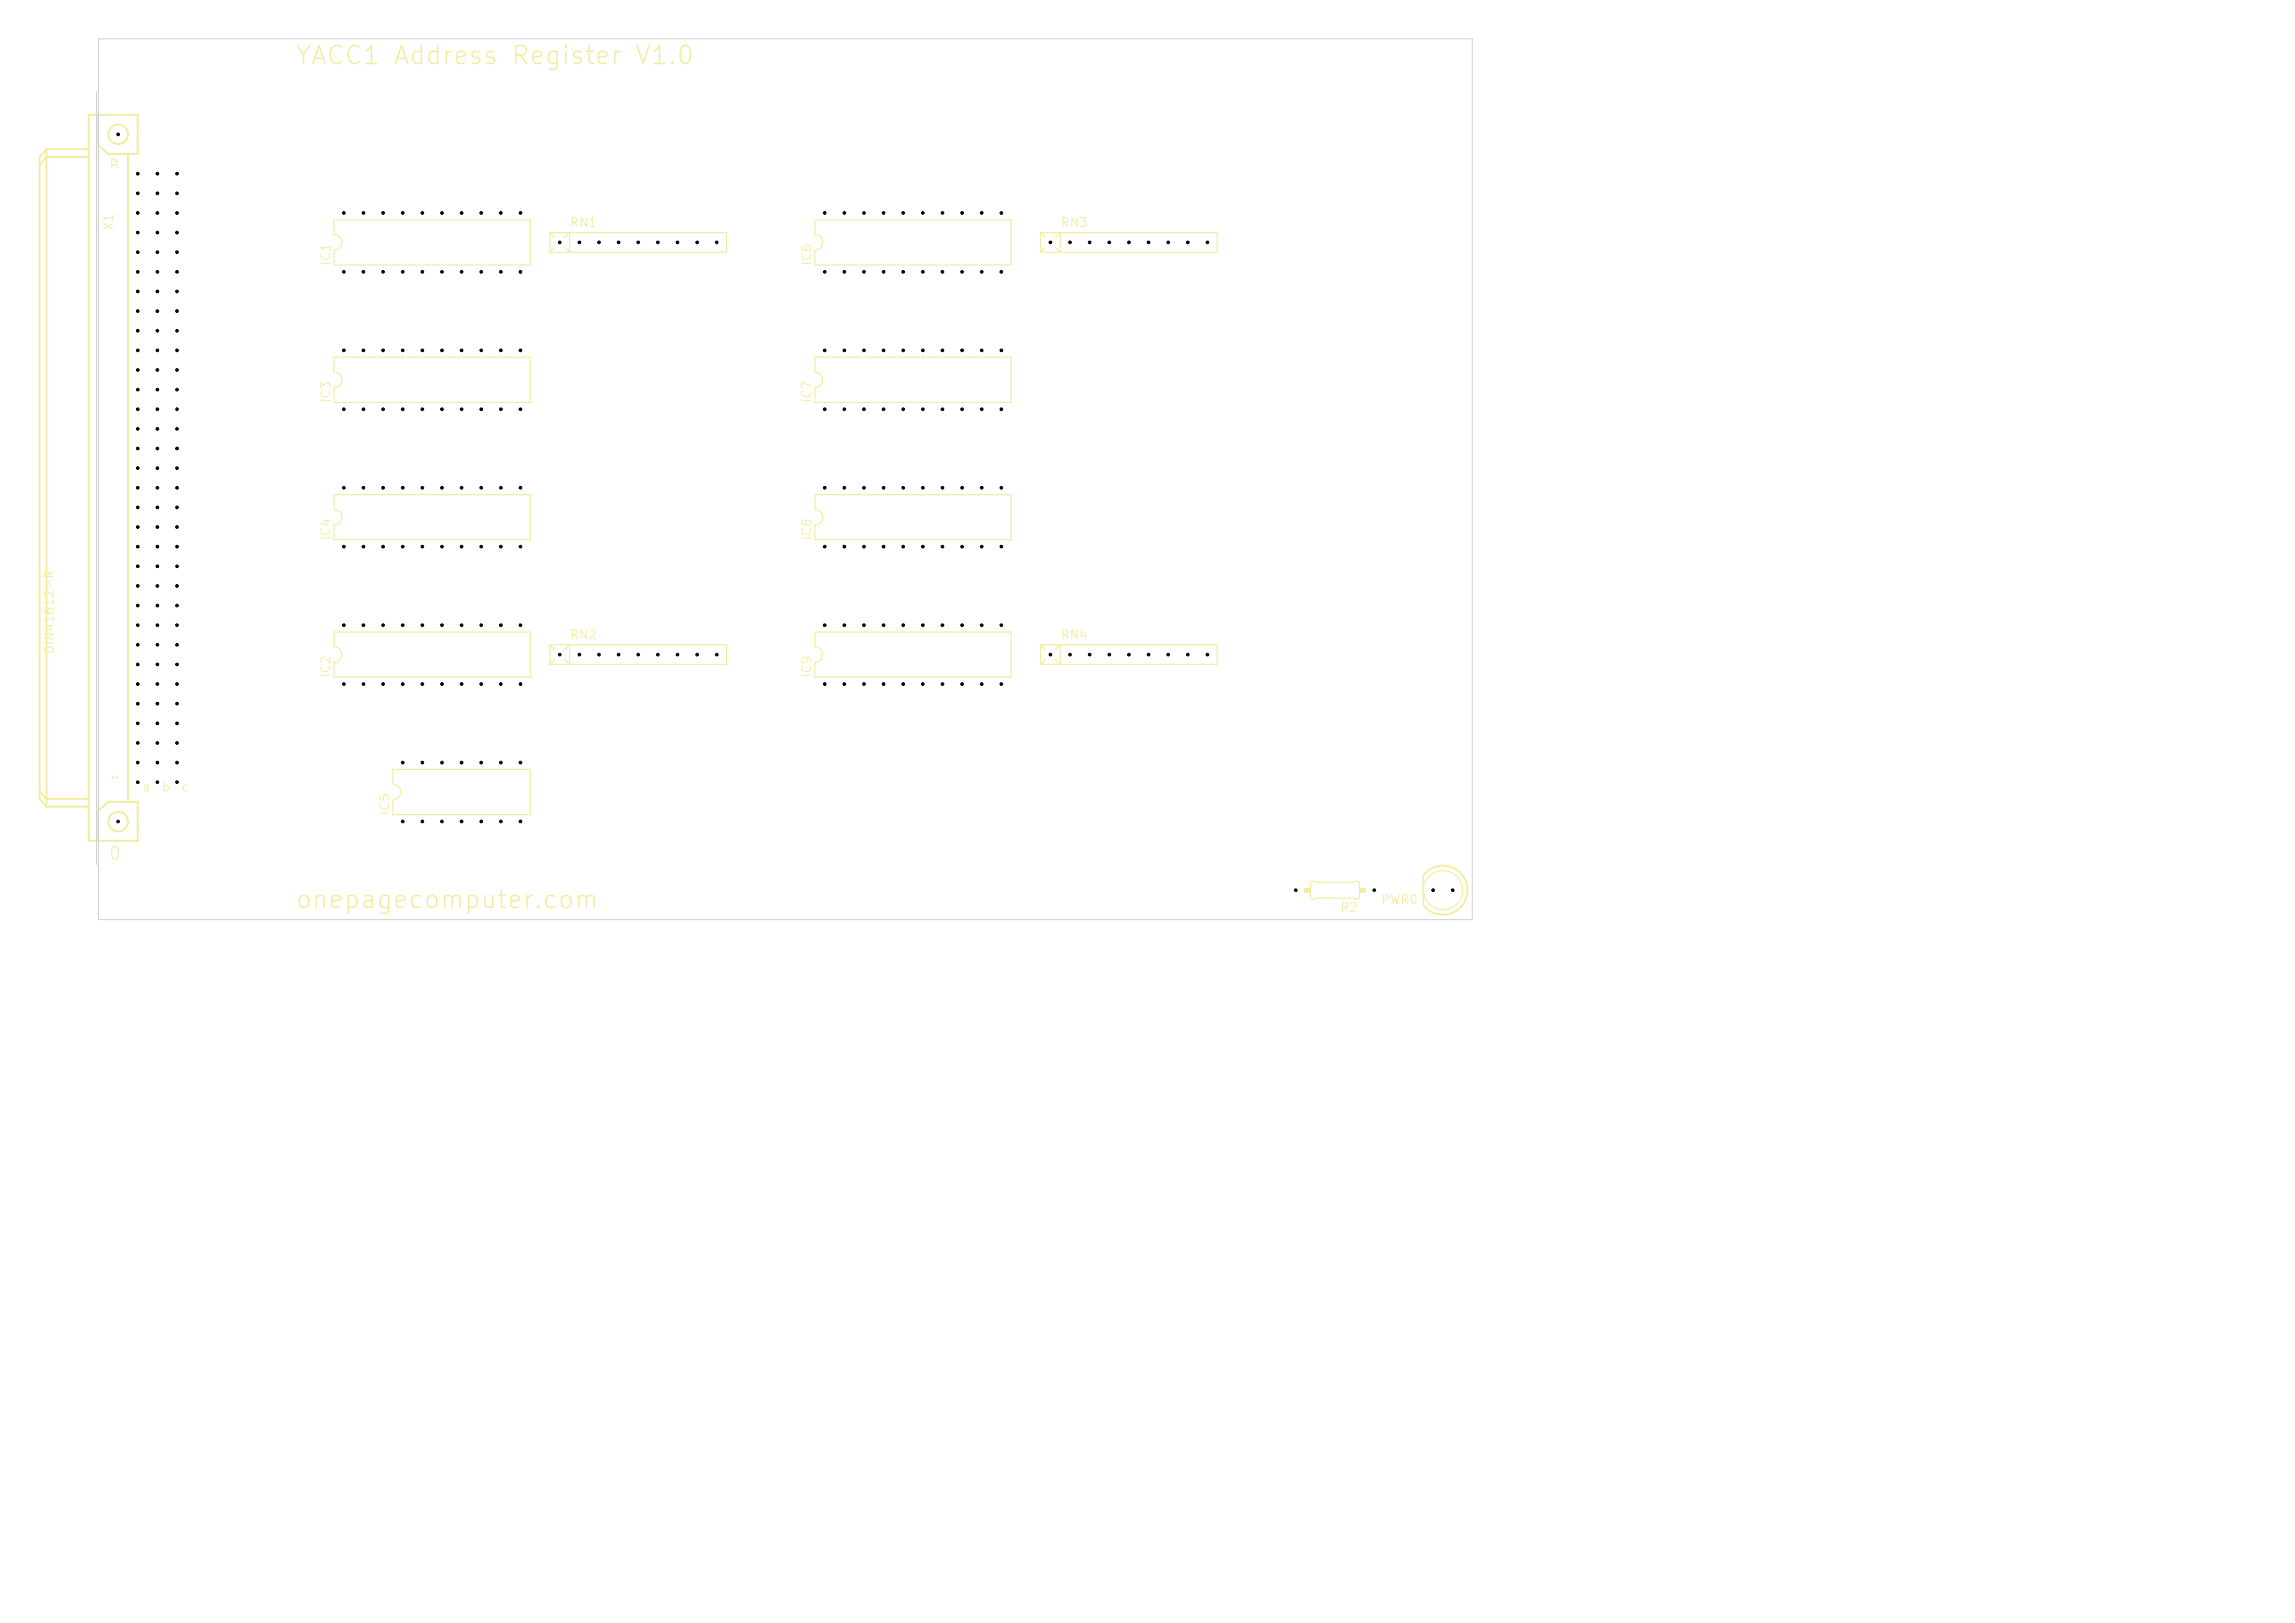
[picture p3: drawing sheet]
<svg xmlns="http://www.w3.org/2000/svg" width="297mm" height="210mm" viewBox="0 0 297 210" stroke-linecap="round" stroke-linejoin="round" font-family="sans-serif">
<defs><g id="words">
<g font-size="2.3" fill="#f2eda1">
<text x="38" y="8.9">YACC1 Address Register V1.0</text>
<text x="38" y="118.1">onepagecomputer.com</text>
</g>
<text font-size="1.6" fill="#f2eda1" x="13.9" y="111.7">0</text>
<g font-size="1.2" fill="#f2eda1">
<text x="14.9" y="29.9" transform="rotate(-90 14.9 29.9)">X1</text>
<text x="73.7" y="29.7">RN1</text>
<text x="137.2" y="29.7">RN3</text>
<text x="43.1" y="34.5" transform="rotate(-90 43.1 34.5)">IC1</text>
<text x="105.3" y="34.5" transform="rotate(-90 105.3 34.5)">IC6</text>
<text x="43.1" y="52.2" transform="rotate(-90 43.1 52.2)">IC3</text>
<text x="105.3" y="52.2" transform="rotate(-90 105.3 52.2)">IC7</text>
<text x="43.1" y="70" transform="rotate(-90 43.1 70)">IC4</text>
<text x="105.3" y="70" transform="rotate(-90 105.3 70)">IC8</text>
<text x="73.7" y="83">RN2</text>
<text x="137.2" y="83">RN4</text>
<text x="43.1" y="87.8" transform="rotate(-90 43.1 87.8)">IC2</text>
<text x="105.3" y="87.8" transform="rotate(-90 105.3 87.8)">IC9</text>
<text x="50.7" y="105.6" transform="rotate(-90 50.7 105.6)">IC5</text>
<text x="173.4" y="118.3">R2</text>
<text x="178.6" y="117.3">PWR0</text>
</g>
<g font-size="1.1" fill="#f2eda1">
<text x="7.2" y="84.7" transform="rotate(-90 7.2 84.7)">DIN41612-R</text>
<text x="18.3" y="102.7">a</text>
<text x="20.8" y="102.7">b</text>
<text x="23.4" y="102.7">c</text>
</g>
<g font-size=".7" fill="#f2eda1">
<text x="15.4" y="21.9" transform="rotate(-90 15.4 21.9)">32</text>
<text x="15.4" y="101" transform="rotate(-90 15.4 101)">1</text>
</g>
</g></defs>
<g fill="none" stroke="#f2eda1" stroke-width=".15">
<path d="M43.2 28.4h25.4v5.9h-25.4v-1.9a1.02 1.02 0 0 0 1-1 1.02 1.02 0 0 0-1-1.1zM71.2 30.1v2.5M71.2 30.1h22.8v2.5h-22.8M71.2 30.1l.6 .6M71.8 32l-.6 .6M73.1 30.7l.6-.6v2.5l-.6-.6M105.5 28.4h25.4v5.9h-25.4v-1.9a1.02 1.02 0 0 0 1-1 1.02 1.02 0 0 0-1-1.1zM134.7 30.1h22.8v2.5h-22.8M134.7 30.1v2.5M134.7 30.1l.6 .6M135.3 32l-.6 .6M136.6 30.7l.6-.6v2.5l-.6-.6"/>
<path d="M43.2 46.2h25.4v5.9h-25.4v-1.9a1.02 1.02 0 0 0 1-1.1 1.02 1.02 0 0 0-1-1zM43.2 64h25.4v5.8h-25.4v-1.9a1.02 1.02 0 0 0 1-1 1.02 1.02 0 0 0-1-1zM105.5 64h25.4v5.8h-25.4v-1.9a1.02 1.02 0 0 0 1-1 1.02 1.02 0 0 0-1-1zM43.2 81.8h25.4v5.8h-25.4v-1.9a1.02 1.02 0 0 0 1-1 1.02 1.02 0 0 0-1-1zM71.2 83.4v2.6M71.2 83.4l.6 .7M71.2 83.4h22.8v2.6h-22.8M71.8 85.3l-.6 .7M73.1 84.1l.6-.7v2.6l-.6-.7M105.5 81.8h25.4v5.8h-25.4v-1.9a1.02 1.02 0 0 0 1-1 1.02 1.02 0 0 0-1-1zM169.7 114.1l.5-.1 .2 .2h4.8l.1-.2 .5 .1 .1 .2v1.9l-.2 .1h-.4l-.1-.1h-4.8l-.2 .1h-.4l-.2-.2v-1.8z"/>
<circle cx="186.7" cy="115.2" r="2.54"/>
</g>
<path d="M184.2 113.3v3.8" fill="none" stroke="#f2eda1" stroke-width=".2"/>
<path d="M184.2 113.3a3.2 3.2 0 0 1 4.7-.5 3.2 3.2 0 0 1 0 4.7 3.2 3.2 0 0 1-4.7-.4" fill="none" stroke="#f2eda1" stroke-width=".25"/>
<g fill="#f2eda1">
<path d="M168.7 114.9h.9v.6h-.9z"/>
<path d="M175.9 114.9h.9v.6h-.9z"/>
</g>
<path d="M105.5 46.2h25.4v5.9h-25.4v-1.9a1.02 1.02 0 0 0 1-1.1 1.02 1.02 0 0 0-1-1zM50.8 99.6h17.8v5.8h-17.8v-1.9a1.02 1.02 0 0 0 1.1-1 1.02 1.02 0 0 0-1.1-1zM134.7 83.4v2.6M134.7 83.4l.6 .7M134.7 83.4h22.8v2.6h-22.8M135.3 85.3l-.6 .7M136.6 84.1l.6-.7v2.6l-.6-.7" fill="none" stroke="#f2eda1" stroke-width=".15"/>
<g fill="none" stroke="#f2eda1" stroke-width=".25">
<path d="M6 19.3l-.9 1v83.1l.9 1M6 19.3v85.1M6 19.3h5.5M12.6 14.9v3.8l1.4 1.2h3.8v-5h-6.3v93.8M16.6 19.9v83.9M11.3 20.3h-5.3l-.9 1M5.1 102.4l.9 1h5.3M6 104.4h5.5M11.5 108.8h6.3M12.6 108.7v-3.7l1.4-1.2h3.8v5"/>
<circle cx="15.3" cy="17.4" r="1.27"/>
<circle cx="15.3" cy="106.3" r="1.27"/>
</g>
<path d="M12.5 14.9v93.8" fill="none" stroke="#f2eda1" stroke-width=".13"/>
<path d="M12.5 11.8v100.1M12.7 5h177.8v114h-177.8z" fill="none" stroke="#d0d2cd" stroke-width=".13"/>
<g fill="#000" stroke="#000" stroke-width=".13">
<circle cx="15.3" cy="17.4" r=".17"/>
<circle cx="17.8" cy="37.7" r=".17"/>
<circle cx="17.8" cy="32.6" r=".17"/>
<circle cx="17.8" cy="22.5" r=".17"/>
<circle cx="17.8" cy="25" r=".17"/>
<circle cx="17.8" cy="27.6" r=".17"/>
<circle cx="17.8" cy="35.2" r=".17"/>
<circle cx="17.8" cy="30.1" r=".17"/>
<circle cx="20.4" cy="35.2" r=".17"/>
<circle cx="20.4" cy="32.6" r=".17"/>
<circle cx="20.4" cy="37.7" r=".17"/>
<circle cx="20.4" cy="30.1" r=".17"/>
<circle cx="20.4" cy="22.5" r=".17"/>
<circle cx="20.4" cy="25" r=".17"/>
<circle cx="20.4" cy="27.6" r=".17"/>
<circle cx="22.9" cy="22.5" r=".17"/>
<circle cx="22.9" cy="27.6" r=".17"/>
<circle cx="22.9" cy="32.6" r=".17"/>
<circle cx="22.9" cy="30.1" r=".17"/>
<circle cx="22.9" cy="25" r=".17"/>
<circle cx="22.9" cy="37.7" r=".17"/>
<circle cx="22.9" cy="35.2" r=".17"/>
<circle cx="44.5" cy="27.6" r=".17"/>
<circle cx="44.5" cy="35.2" r=".17"/>
<circle cx="47" cy="35.2" r=".17"/>
<circle cx="47" cy="27.6" r=".17"/>
<circle cx="49.6" cy="27.6" r=".17"/>
<circle cx="49.6" cy="35.2" r=".17"/>
<circle cx="52.1" cy="27.6" r=".17"/>
<circle cx="52.1" cy="35.2" r=".17"/>
<circle cx="54.7" cy="35.2" r=".17"/>
<circle cx="54.7" cy="27.6" r=".17"/>
<circle cx="57.2" cy="35.2" r=".17"/>
<circle cx="57.2" cy="27.6" r=".17"/>
<circle cx="59.7" cy="27.6" r=".17"/>
<circle cx="59.7" cy="35.2" r=".17"/>
<circle cx="62.3" cy="35.2" r=".17"/>
<circle cx="62.3" cy="27.6" r=".17"/>
<circle cx="64.8" cy="27.6" r=".17"/>
<circle cx="64.8" cy="35.2" r=".17"/>
<circle cx="67.4" cy="35.2" r=".17"/>
<circle cx="67.4" cy="27.6" r=".17"/>
<circle cx="72.4" cy="31.4" r=".17"/>
<circle cx="75" cy="31.4" r=".17"/>
<circle cx="77.5" cy="31.4" r=".17"/>
<circle cx="80.1" cy="31.4" r=".17"/>
<circle cx="82.6" cy="31.4" r=".17"/>
<circle cx="85.1" cy="31.4" r=".17"/>
<circle cx="87.7" cy="31.4" r=".17"/>
<circle cx="90.2" cy="31.4" r=".17"/>
<circle cx="92.8" cy="31.4" r=".17"/>
<circle cx="106.7" cy="27.6" r=".17"/>
<circle cx="106.7" cy="35.2" r=".17"/>
<circle cx="109.3" cy="27.6" r=".17"/>
<circle cx="109.3" cy="35.2" r=".17"/>
<circle cx="111.8" cy="27.6" r=".17"/>
<circle cx="111.8" cy="35.2" r=".17"/>
<circle cx="114.3" cy="35.2" r=".17"/>
<circle cx="114.3" cy="27.6" r=".17"/>
<circle cx="116.9" cy="27.6" r=".17"/>
<circle cx="116.9" cy="35.2" r=".17"/>
<circle cx="119.4" cy="27.6" r=".17"/>
<circle cx="119.4" cy="35.2" r=".17"/>
<circle cx="122" cy="27.6" r=".17"/>
<circle cx="122" cy="35.2" r=".17"/>
<circle cx="124.5" cy="27.6" r=".17"/>
<circle cx="124.5" cy="35.2" r=".17"/>
<circle cx="127" cy="35.2" r=".17"/>
<circle cx="127" cy="27.6" r=".17"/>
<circle cx="129.6" cy="35.2" r=".17"/>
<circle cx="129.6" cy="27.6" r=".17"/>
<circle cx="135.9" cy="31.4" r=".17"/>
<circle cx="138.5" cy="31.4" r=".17"/>
<circle cx="141" cy="31.4" r=".17"/>
<circle cx="143.6" cy="31.4" r=".17"/>
<circle cx="146.1" cy="31.4" r=".17"/>
<circle cx="148.6" cy="31.4" r=".17"/>
<circle cx="151.2" cy="31.4" r=".17"/>
<circle cx="153.7" cy="31.4" r=".17"/>
<circle cx="156.3" cy="31.4" r=".17"/>
<circle cx="17.8" cy="42.8" r=".17"/>
<circle cx="17.8" cy="40.3" r=".17"/>
<circle cx="17.8" cy="58" r=".17"/>
<circle cx="17.8" cy="55.5" r=".17"/>
<circle cx="17.8" cy="50.4" r=".17"/>
<circle cx="17.8" cy="47.9" r=".17"/>
<circle cx="17.8" cy="45.3" r=".17"/>
<circle cx="17.8" cy="53" r=".17"/>
<circle cx="20.4" cy="42.8" r=".17"/>
<circle cx="20.4" cy="40.3" r=".17"/>
<circle cx="20.4" cy="50.4" r=".17"/>
<circle cx="20.4" cy="55.5" r=".17"/>
<circle cx="20.4" cy="58" r=".17"/>
<circle cx="20.4" cy="45.3" r=".17"/>
<circle cx="20.4" cy="53" r=".17"/>
<circle cx="20.4" cy="47.9" r=".17"/>
<circle cx="22.9" cy="42.8" r=".17"/>
<circle cx="22.9" cy="40.3" r=".17"/>
<circle cx="22.9" cy="55.5" r=".17"/>
<circle cx="22.9" cy="58" r=".17"/>
<circle cx="22.9" cy="50.4" r=".17"/>
<circle cx="22.9" cy="45.3" r=".17"/>
<circle cx="22.9" cy="47.9" r=".17"/>
<circle cx="22.9" cy="53" r=".17"/>
<circle cx="44.5" cy="45.3" r=".17"/>
<circle cx="44.5" cy="53" r=".17"/>
<circle cx="47" cy="45.3" r=".17"/>
<circle cx="47" cy="53" r=".17"/>
<circle cx="49.6" cy="53" r=".17"/>
<circle cx="49.6" cy="45.3" r=".17"/>
<circle cx="52.1" cy="53" r=".17"/>
<circle cx="52.1" cy="45.3" r=".17"/>
<circle cx="54.7" cy="45.3" r=".17"/>
<circle cx="54.7" cy="53" r=".17"/>
<circle cx="57.2" cy="45.3" r=".17"/>
<circle cx="57.2" cy="53" r=".17"/>
<circle cx="59.7" cy="45.3" r=".17"/>
<circle cx="59.7" cy="53" r=".17"/>
<circle cx="62.3" cy="45.3" r=".17"/>
<circle cx="62.3" cy="53" r=".17"/>
<circle cx="64.8" cy="45.3" r=".17"/>
<circle cx="64.8" cy="53" r=".17"/>
<circle cx="67.4" cy="45.3" r=".17"/>
<circle cx="67.4" cy="53" r=".17"/>
<circle cx="106.7" cy="45.3" r=".17"/>
<circle cx="106.7" cy="53" r=".17"/>
<circle cx="109.3" cy="45.3" r=".17"/>
<circle cx="109.3" cy="53" r=".17"/>
<circle cx="111.8" cy="45.3" r=".17"/>
<circle cx="111.8" cy="53" r=".17"/>
<circle cx="114.3" cy="45.3" r=".17"/>
<circle cx="114.3" cy="53" r=".17"/>
<circle cx="116.9" cy="45.3" r=".17"/>
<circle cx="116.9" cy="53" r=".17"/>
<circle cx="119.4" cy="45.3" r=".17"/>
<circle cx="119.4" cy="53" r=".17"/>
<circle cx="122" cy="53" r=".17"/>
<circle cx="122" cy="45.3" r=".17"/>
<circle cx="124.5" cy="45.3" r=".17"/>
<circle cx="124.5" cy="53" r=".17"/>
<circle cx="127" cy="45.3" r=".17"/>
<circle cx="127" cy="53" r=".17"/>
<circle cx="129.6" cy="45.3" r=".17"/>
<circle cx="129.6" cy="53" r=".17"/>
<circle cx="17.8" cy="68.2" r=".17"/>
<circle cx="17.8" cy="65.7" r=".17"/>
<circle cx="17.8" cy="70.7" r=".17"/>
<circle cx="17.8" cy="63.1" r=".17"/>
<circle cx="17.8" cy="73.3" r=".17"/>
<circle cx="17.8" cy="60.6" r=".17"/>
<circle cx="17.8" cy="78.4" r=".17"/>
<circle cx="17.8" cy="75.8" r=".17"/>
<circle cx="20.4" cy="73.3" r=".17"/>
<circle cx="20.4" cy="78.4" r=".17"/>
<circle cx="20.4" cy="70.7" r=".17"/>
<circle cx="20.4" cy="65.7" r=".17"/>
<circle cx="20.4" cy="63.1" r=".17"/>
<circle cx="20.4" cy="68.2" r=".17"/>
<circle cx="20.4" cy="75.8" r=".17"/>
<circle cx="20.4" cy="60.6" r=".17"/>
<circle cx="22.9" cy="78.4" r=".17"/>
<circle cx="22.9" cy="70.7" r=".17"/>
<circle cx="22.9" cy="65.7" r=".17"/>
<circle cx="22.9" cy="63.1" r=".17"/>
<circle cx="22.9" cy="75.8" r=".17"/>
<circle cx="22.9" cy="73.3" r=".17"/>
<circle cx="22.9" cy="68.2" r=".17"/>
<circle cx="22.9" cy="60.6" r=".17"/>
<circle cx="44.5" cy="70.7" r=".17"/>
<circle cx="44.5" cy="63.1" r=".17"/>
<circle cx="47" cy="63.1" r=".17"/>
<circle cx="47" cy="70.7" r=".17"/>
<circle cx="49.6" cy="70.7" r=".17"/>
<circle cx="49.6" cy="63.1" r=".17"/>
<circle cx="52.1" cy="70.7" r=".17"/>
<circle cx="52.1" cy="63.1" r=".17"/>
<circle cx="54.7" cy="63.1" r=".17"/>
<circle cx="54.7" cy="70.7" r=".17"/>
<circle cx="57.2" cy="63.1" r=".17"/>
<circle cx="57.2" cy="70.7" r=".17"/>
<circle cx="59.7" cy="63.1" r=".17"/>
<circle cx="59.7" cy="70.7" r=".17"/>
<circle cx="62.3" cy="63.1" r=".17"/>
<circle cx="62.3" cy="70.7" r=".17"/>
<circle cx="64.8" cy="70.7" r=".17"/>
<circle cx="64.8" cy="63.1" r=".17"/>
<circle cx="67.4" cy="70.7" r=".17"/>
<circle cx="67.4" cy="63.1" r=".17"/>
<circle cx="106.7" cy="63.1" r=".17"/>
<circle cx="106.7" cy="70.7" r=".17"/>
<circle cx="109.3" cy="63.1" r=".17"/>
<circle cx="109.3" cy="70.7" r=".17"/>
<circle cx="111.8" cy="70.7" r=".17"/>
<circle cx="111.8" cy="63.1" r=".17"/>
<circle cx="114.3" cy="63.1" r=".17"/>
<circle cx="114.3" cy="70.7" r=".17"/>
<circle cx="116.9" cy="70.7" r=".17"/>
<circle cx="116.9" cy="63.1" r=".17"/>
<circle cx="119.4" cy="63.1" r=".17"/>
<circle cx="119.4" cy="70.7" r=".17"/>
<circle cx="122" cy="70.7" r=".17"/>
<circle cx="122" cy="63.1" r=".17"/>
<circle cx="124.5" cy="70.7" r=".17"/>
<circle cx="124.5" cy="63.1" r=".17"/>
<circle cx="127" cy="63.1" r=".17"/>
<circle cx="127" cy="70.7" r=".17"/>
<circle cx="129.6" cy="63.1" r=".17"/>
<circle cx="129.6" cy="70.7" r=".17"/>
<circle cx="17.8" cy="83.4" r=".17"/>
<circle cx="17.8" cy="86" r=".17"/>
<circle cx="17.8" cy="96.1" r=".17"/>
<circle cx="17.8" cy="80.9" r=".17"/>
<circle cx="17.8" cy="91.1" r=".17"/>
<circle cx="17.8" cy="88.5" r=".17"/>
<circle cx="17.8" cy="98.7" r=".17"/>
<circle cx="17.8" cy="93.6" r=".17"/>
<circle cx="20.4" cy="80.9" r=".17"/>
<circle cx="20.4" cy="98.7" r=".17"/>
<circle cx="20.4" cy="91.1" r=".17"/>
<circle cx="20.4" cy="88.5" r=".17"/>
<circle cx="20.4" cy="83.4" r=".17"/>
<circle cx="20.4" cy="96.1" r=".17"/>
<circle cx="20.4" cy="86" r=".17"/>
<circle cx="20.4" cy="93.6" r=".17"/>
<circle cx="22.9" cy="98.7" r=".17"/>
<circle cx="22.9" cy="91.1" r=".17"/>
<circle cx="22.9" cy="96.1" r=".17"/>
<circle cx="22.9" cy="86" r=".17"/>
<circle cx="22.9" cy="93.6" r=".17"/>
<circle cx="22.9" cy="80.9" r=".17"/>
<circle cx="22.9" cy="88.5" r=".17"/>
<circle cx="22.9" cy="83.4" r=".17"/>
<circle cx="44.5" cy="88.5" r=".17"/>
<circle cx="44.5" cy="80.9" r=".17"/>
<circle cx="47" cy="80.9" r=".17"/>
<circle cx="47" cy="88.5" r=".17"/>
<circle cx="49.6" cy="80.9" r=".17"/>
<circle cx="49.6" cy="88.5" r=".17"/>
<circle cx="52.1" cy="80.9" r=".17"/>
<circle cx="52.1" cy="88.5" r=".17"/>
<circle cx="52.1" cy="98.7" r=".17"/>
<circle cx="54.7" cy="98.7" r=".17"/>
<circle cx="54.7" cy="80.9" r=".17"/>
<circle cx="54.7" cy="88.5" r=".17"/>
<circle cx="57.2" cy="80.9" r=".17"/>
<circle cx="57.2" cy="98.7" r=".17"/>
<circle cx="57.2" cy="88.5" r=".17"/>
<circle cx="59.7" cy="80.9" r=".17"/>
<circle cx="59.7" cy="98.7" r=".17"/>
<circle cx="59.7" cy="88.5" r=".17"/>
<circle cx="62.3" cy="80.9" r=".17"/>
<circle cx="62.3" cy="98.7" r=".17"/>
<circle cx="62.3" cy="88.5" r=".17"/>
<circle cx="64.8" cy="98.7" r=".17"/>
<circle cx="64.8" cy="80.9" r=".17"/>
<circle cx="64.8" cy="88.5" r=".17"/>
<circle cx="67.4" cy="88.5" r=".17"/>
<circle cx="67.4" cy="98.7" r=".17"/>
<circle cx="67.4" cy="80.9" r=".17"/>
<circle cx="72.4" cy="84.7" r=".17"/>
<circle cx="75" cy="84.7" r=".17"/>
<circle cx="77.5" cy="84.7" r=".17"/>
<circle cx="80.1" cy="84.7" r=".17"/>
<circle cx="82.6" cy="84.7" r=".17"/>
<circle cx="85.1" cy="84.7" r=".17"/>
<circle cx="87.7" cy="84.7" r=".17"/>
<circle cx="90.2" cy="84.7" r=".17"/>
<circle cx="92.8" cy="84.7" r=".17"/>
<circle cx="106.7" cy="80.9" r=".17"/>
<circle cx="106.7" cy="88.5" r=".17"/>
<circle cx="109.3" cy="88.5" r=".17"/>
<circle cx="109.3" cy="80.9" r=".17"/>
<circle cx="111.8" cy="80.9" r=".17"/>
<circle cx="111.8" cy="88.5" r=".17"/>
<circle cx="114.3" cy="80.9" r=".17"/>
<circle cx="114.3" cy="88.5" r=".17"/>
<circle cx="116.9" cy="88.5" r=".17"/>
<circle cx="116.9" cy="80.9" r=".17"/>
<circle cx="119.4" cy="80.9" r=".17"/>
<circle cx="119.4" cy="88.5" r=".17"/>
<circle cx="122" cy="88.5" r=".17"/>
<circle cx="122" cy="80.9" r=".17"/>
<circle cx="124.5" cy="80.9" r=".17"/>
<circle cx="124.5" cy="88.5" r=".17"/>
<circle cx="127" cy="80.9" r=".17"/>
<circle cx="127" cy="88.5" r=".17"/>
<circle cx="129.6" cy="80.9" r=".17"/>
<circle cx="129.6" cy="88.5" r=".17"/>
<circle cx="135.9" cy="84.7" r=".17"/>
<circle cx="138.5" cy="84.7" r=".17"/>
<circle cx="141" cy="84.7" r=".17"/>
<circle cx="143.6" cy="84.7" r=".17"/>
<circle cx="146.1" cy="84.7" r=".17"/>
<circle cx="148.6" cy="84.7" r=".17"/>
<circle cx="151.2" cy="84.7" r=".17"/>
<circle cx="153.7" cy="84.7" r=".17"/>
<circle cx="156.3" cy="84.7" r=".17"/>
<circle cx="15.3" cy="106.3" r=".18"/>
<circle cx="17.8" cy="101.2" r=".17"/>
<circle cx="20.4" cy="101.2" r=".17"/>
<circle cx="22.9" cy="101.2" r=".17"/>
<circle cx="52.1" cy="106.3" r=".17"/>
<circle cx="54.7" cy="106.3" r=".17"/>
<circle cx="57.2" cy="106.3" r=".17"/>
<circle cx="59.7" cy="106.3" r=".17"/>
<circle cx="62.3" cy="106.3" r=".17"/>
<circle cx="64.8" cy="106.3" r=".17"/>
<circle cx="67.4" cy="106.3" r=".17"/>
<circle cx="167.7" cy="115.2" r=".17"/>
<circle cx="177.8" cy="115.2" r=".17"/>
<circle cx="185.5" cy="115.2" r=".17"/>
<circle cx="188" cy="115.2" r=".17"/>
</g>
<use href="#words"/>
</svg>
